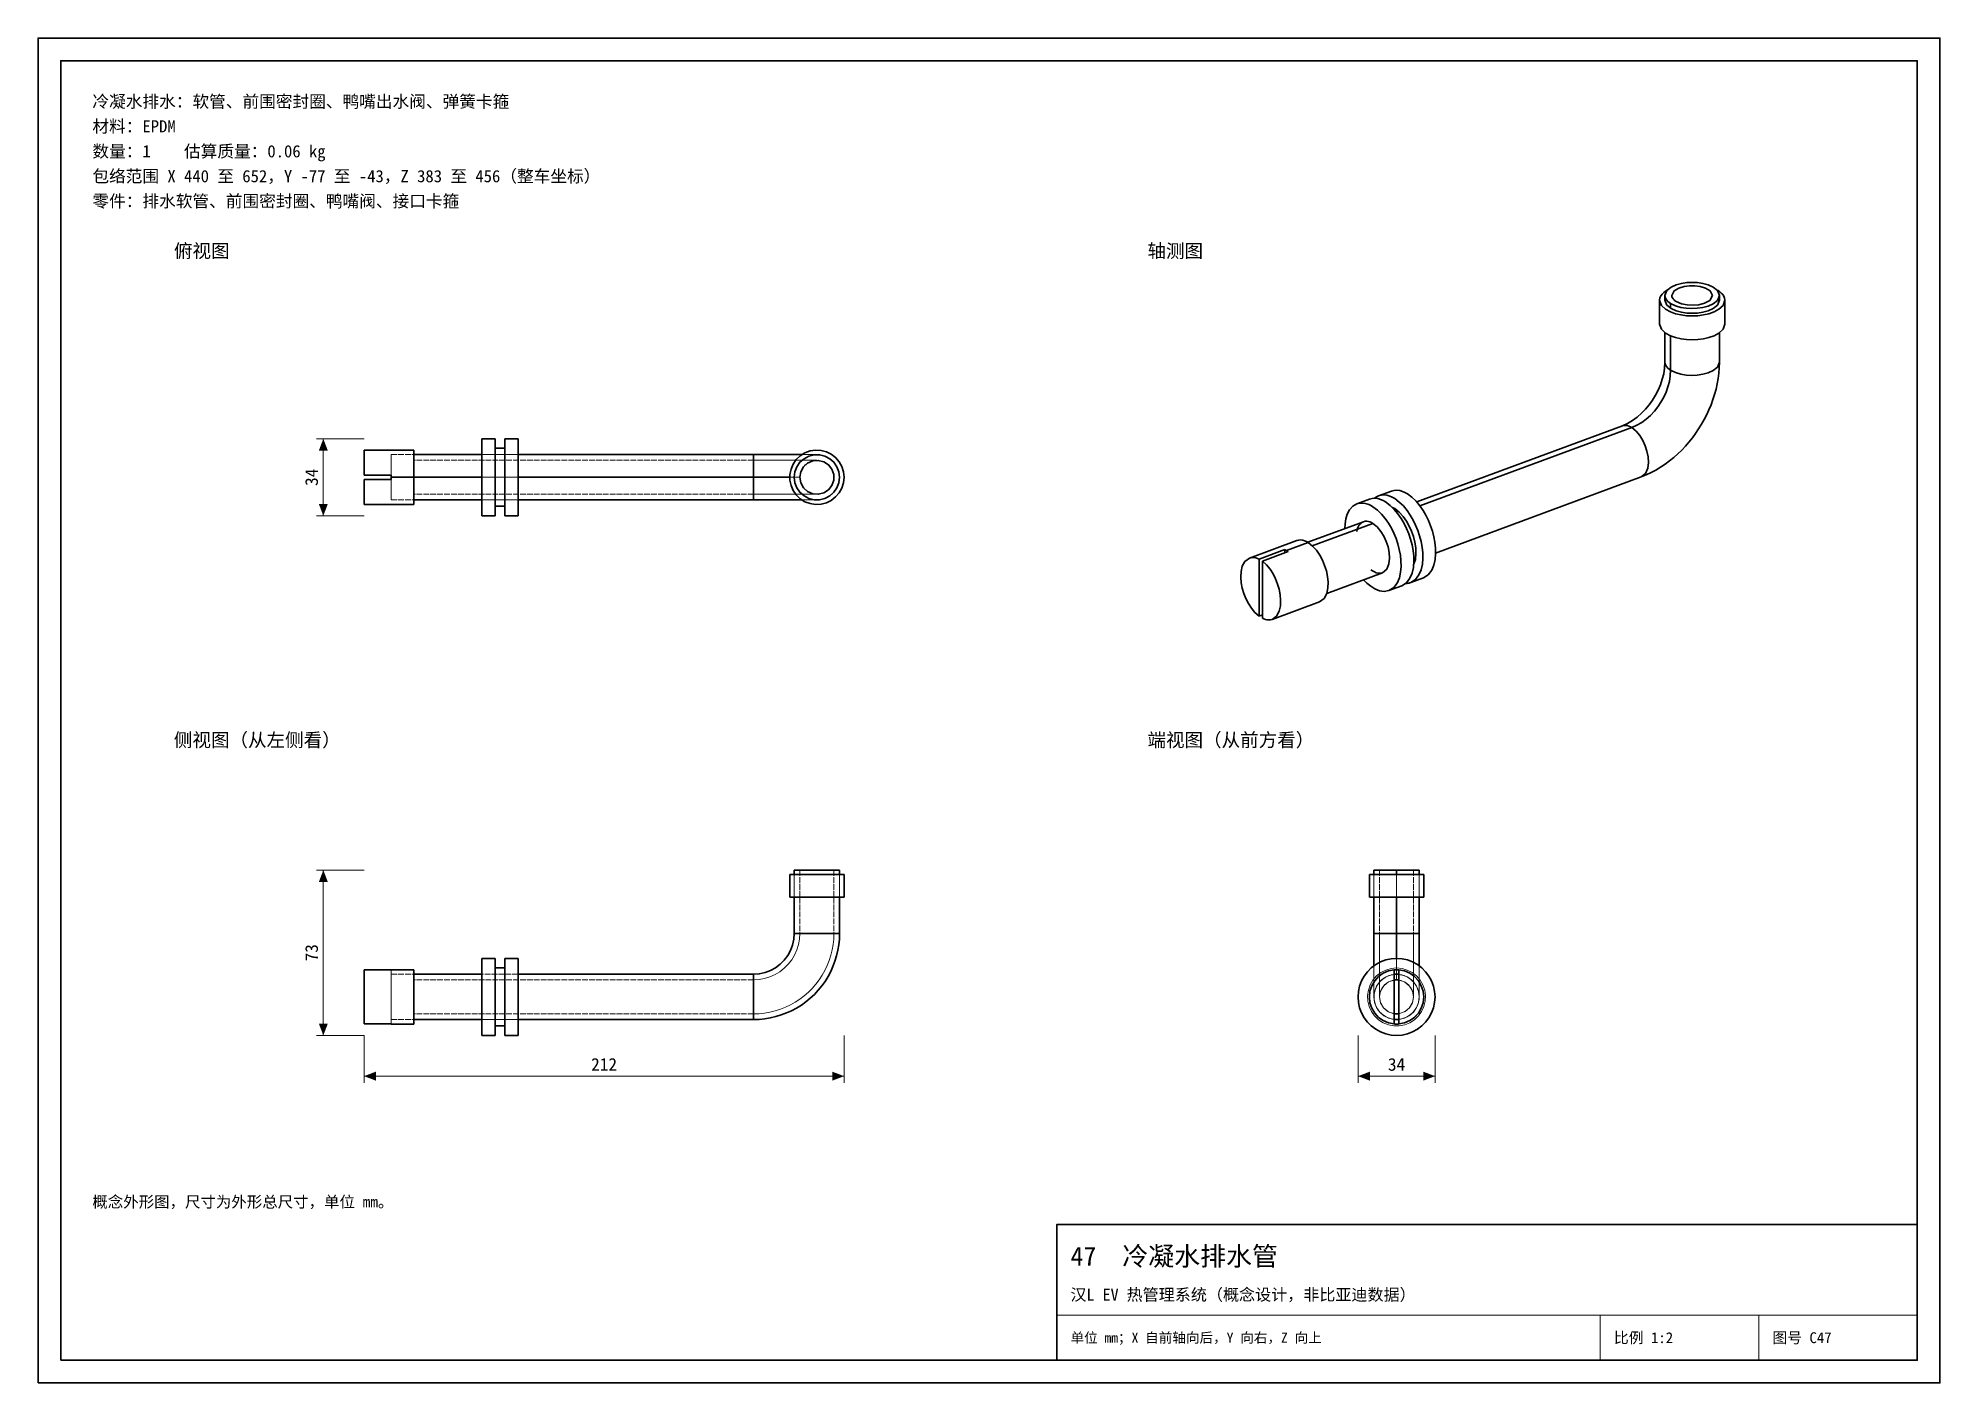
# Model space of a CAD drawing. Header units: millimetres. Extents: x 0 to 420, y 0 to 297.
import ezdxf
from ezdxf.enums import TextEntityAlignment as Align

# ---------------------------------------------------------------- set-up
doc = ezdxf.new("R2010")
doc.units = ezdxf.units.MM
doc.linetypes.add('DASHED', pattern=[1.524, 1.27, -0.254])
for name, color, linetype, lineweight, true_color in [('DIM', 7, 'Continuous', 18, 0x1e5aa0), ('FRAME', 7, 'Continuous', 35, 0x3c3c3c), ('HIDDEN', 7, 'DASHED', 13, 0x969696), ('OUTLINE', 7, 'Continuous', 35, 0x141414), ('TEXT', 7, 'Continuous', 18, 0x141414), ('THIN', 7, 'Continuous', 13, 0x6e6e6e)]:
    doc.layers.add(name, color=color, linetype=linetype, lineweight=lineweight, true_color=true_color)
doc.styles.add('ZH', font='simsun.ttc')

msp = doc.modelspace()

# ---------------------------------------------------------------- texts
at = {"layer": 'DIM', "style": 'ZH'}
for s, p in [('34', (60.4, 200)), ('73', (60.4, 95))]:
    msp.add_text(s, height=2.8, rotation=90, dxfattribs=at).set_placement(p, align=Align.MIDDLE_CENTER)
for s, p in [('212', (125, 70.35)), ('34', (300, 70.35))]:
    msp.add_text(s, height=2.8, dxfattribs=at).set_placement(p, align=Align.MIDDLE_CENTER)
at = {"layer": 'TEXT', "style": 'ZH'}
for s, height, p in [('冷凝水排水：软管、前围密封圈、鸭嘴出水阀、弹簧卡箍', 2.7, (12, 283)), ('材料：EPDM', 2.7, (12, 277.5)), ('数量：1    估算质量：0.06 kg', 2.7, (12, 272)), ('包络范围 X 440 至 652，Y -77 至 -43，Z 383 至 456（整车坐标）', 2.7, (12, 266.5)), ('零件：排水软管、前围密封圈、鸭嘴阀、接口卡箍', 2.7, (12, 261)), ('俯视图', 3, (30, 250)), ('轴测图', 3, (245, 250)), ('侧视图（从左侧看）', 3, (30, 142)), ('端视图（从前方看）', 3, (245, 142)), ('概念外形图，尺寸为外形总尺寸，单位 mm。', 2.5, (12, 40)), ('47  冷凝水排水管', 4.2, (228, 28)), ('汉L EV 热管理系统（概念设计，非比亚迪数据）', 2.6, (228, 19.5)), ('单位 mm；X 自前轴向后，Y 向右，Z 向上', 2.2, (228, 10)), ('比例 1:2', 2.4, (348, 10)), ('图号 C47', 2.4, (383, 10))]:
    msp.add_text(s, height=height, dxfattribs=at).set_placement(p, align=Align.MIDDLE_LEFT)

# ---------------------------------------------------------------- hatches: boundary and pattern name
at = {"layer": 'DIM'}
for points in [[(63, 208.5), (62.01, 205.9), (63.99, 205.9)], [(63, 191.5), (63.99, 194.1), (62.01, 194.1)], [(63, 113.25), (62.01, 110.65), (63.99, 110.65)], [(63, 76.75), (63.99, 79.35), (62.01, 79.35)], [(72, 67.75), (74.6, 66.76), (74.6, 68.74)], [(178, 67.75), (175.4, 68.74), (175.4, 66.76)], [(291.5, 67.75), (294.1, 66.76), (294.1, 68.74)], [(308.5, 67.75), (305.9, 68.74), (305.9, 66.76)]]:
    msp.add_hatch(color=7, dxfattribs=at).paths.add_polyline_path(points)

# ---------------------------------------------------------------- linework, layer by layer
for points in [[(72, 208.5), (61.5, 208.5)], [(63, 191.5), (63, 208.5)], [(72, 191.5), (61.5, 191.5)], [(72, 113.25), (61.5, 113.25)], [(63, 76.75), (63, 113.25)], [(72, 76.75), (61.5, 76.75)], [(72, 76.75), (72, 66.25)], [(178, 76.75), (178, 66.25)], [(291.5, 76.75), (291.5, 66.25)], [(308.5, 76.75), (308.5, 66.25)], [(72, 67.75), (178, 67.75)], [(291.5, 67.75), (308.5, 67.75)]]:
    msp.add_lwpolyline(points, dxfattribs=at)
at = {"layer": 'FRAME'}
for points in [[(0, 0), (420, 0), (420, 297), (0, 297)], [(5, 5), (415, 5), (415, 292), (5, 292)], [(225, 5), (415, 5), (415, 35), (225, 35)]]:
    msp.add_lwpolyline(points, close=True, dxfattribs=at)
at = {"layer": 'HIDDEN'}
for points in [[(72, 200.5), (72, 201.42), (72, 202.33), (72, 203.25), (72, 204.17), (72, 205.08), (72, 206)], [(83, 194), (83, 195.2), (83, 196.4), (83, 197.6), (83, 198.8), (83, 200), (83, 201.2), (83, 202.4), (83, 203.6), (83, 204.8), (83, 206)], [(98, 191.5), (98, 192.71), (98, 193.93), (98, 195.14), (98, 196.36), (98, 197.57), (98, 198.79), (98, 200), (98, 201.21), (98, 202.43), (98, 203.64), (98, 204.86), (98, 206.07), (98, 207.29), (98, 208.5)], [(100.95, 191.5), (100.95, 192.71), (100.95, 193.93), (100.95, 195.14), (100.95, 196.36), (100.95, 197.57), (100.95, 198.79), (100.95, 200), (100.95, 201.21), (100.95, 202.43), (100.95, 203.64), (100.95, 204.86), (100.95, 206.07), (100.95, 207.29), (100.95, 208.5)], [(100.95, 193.6), (100.95, 194.88), (100.95, 196.16), (100.95, 197.44), (100.95, 198.72), (100.95, 200), (100.95, 201.28), (100.95, 202.56), (100.95, 203.84), (100.95, 205.12), (100.95, 206.4)], [(100.95, 206.4), (100.95, 205.33), (100.95, 204.27), (100.95, 203.2), (100.95, 202.13), (100.95, 201.07), (100.95, 200)], [(103.05, 191.5), (103.05, 192.71), (103.05, 193.93), (103.05, 195.14), (103.05, 196.36), (103.05, 197.57), (103.05, 198.79), (103.05, 200), (103.05, 201.21), (103.05, 202.43), (103.05, 203.64), (103.05, 204.86), (103.05, 206.07), (103.05, 207.29), (103.05, 208.5)], [(103.05, 193.6), (103.05, 194.88), (103.05, 196.16), (103.05, 197.44), (103.05, 198.72), (103.05, 200), (103.05, 201.28), (103.05, 202.56), (103.05, 203.84), (103.05, 205.12), (103.05, 206.4)], [(103.05, 206.4), (103.05, 205.33), (103.05, 204.27), (103.05, 203.2), (103.05, 202.13), (103.05, 201.07), (103.05, 200)], [(106, 191.5), (106, 192.71), (106, 193.93), (106, 195.14), (106, 196.36), (106, 197.57), (106, 198.79), (106, 200), (106, 201.21), (106, 202.43), (106, 203.64), (106, 204.86), (106, 206.07), (106, 207.29), (106, 208.5)], [(178, 200), (177.88, 201.21), (177.51, 202.37), (176.92, 203.43), (176.13, 204.35), (175.17, 205.09), (174.08, 205.63), (172.91, 205.93), (171.7, 205.99), (170.5, 205.81), (169.36, 205.39), (168.33, 204.74), (167.45, 203.91), (166.75, 202.91), (166.28, 201.8), (166.03, 200.61), (166.03, 199.39), (166.28, 198.2), (166.75, 197.09), (167.45, 196.09), (168.33, 195.26), (169.36, 194.61), (170.5, 194.19), (171.7, 194.01), (172.91, 194.07), (174.08, 194.37), (175.17, 194.91), (176.13, 195.65), (176.92, 196.57), (177.51, 197.63), (177.88, 198.79), (178, 200)], [(78, 200.5), (78, 201.25), (78, 202), (78, 202.75), (78, 203.5), (78, 204.25), (78, 205)], [(78, 205), (78, 204.25), (78, 203.5), (78, 202.75), (78, 202), (78, 201.25), (78, 200.5)], [(78, 205), (83, 205)], [(83, 200), (83, 200.83), (83, 201.67), (83, 202.5), (83, 203.33), (83, 204.17), (83, 205)], [(83, 205), (83, 203.75), (83, 202.5), (83, 201.25), (83, 200), (83, 198.75), (83, 197.5), (83, 196.25), (83, 195)], [(83, 195), (83, 196.25), (83, 197.5), (83, 198.75), (83, 200), (83, 201.25), (83, 202.5), (83, 203.75), (83, 205)], [(83, 205), (83, 204.17), (83, 203.33), (83, 202.5), (83, 201.67), (83, 200.83), (83, 200)], [(83, 200), (83, 200.62), (83, 201.25), (83, 201.88), (83, 202.5), (83, 203.12), (83, 203.75)], [(83, 203.75), (83, 202.5), (83, 201.25), (83, 200), (83, 198.75), (83, 197.5), (83, 196.25)], [(158, 203.75), (83, 203.75)], [(98, 195), (98, 196.25), (98, 197.5), (98, 198.75), (98, 200), (98, 201.25), (98, 202.5), (98, 203.75), (98, 205)], [(98, 205), (98, 204.17), (98, 203.33), (98, 202.5), (98, 201.67), (98, 200.83), (98, 200)], [(106, 205), (98, 205)], [(98, 205), (106, 205)], [(106, 195), (106, 196.25), (106, 197.5), (106, 198.75), (106, 200), (106, 201.25), (106, 202.5), (106, 203.75), (106, 205)], [(106, 205), (106, 204.17), (106, 203.33), (106, 202.5), (106, 201.67), (106, 200.83), (106, 200)], [(158, 195), (158, 196.25), (158, 197.5), (158, 198.75), (158, 200), (158, 201.25), (158, 202.5), (158, 203.75), (158, 205)], [(158, 203.75), (159.27, 203.75), (160.55, 203.75), (161.82, 203.75), (163.09, 203.75), (164.36, 203.75), (165.64, 203.75), (166.91, 203.75), (168.18, 203.75), (169.45, 203.75), (170.73, 203.75), (172, 203.75)], [(158, 196.25), (158, 197.5), (158, 198.75), (158, 200), (158, 201.25), (158, 202.5), (158, 203.75)], [(158, 203.75), (158, 203.12), (158, 202.5), (158, 201.88), (158, 201.25), (158, 200.62), (158, 200)], [(167, 200), (167.17, 201.29), (167.67, 202.5), (168.46, 203.54), (169.5, 204.33), (170.71, 204.83), (172, 205)], [(167, 200), (167.17, 201.29), (167.67, 202.5), (168.46, 203.54), (169.5, 204.33), (170.71, 204.83), (172, 205)], [(177, 200), (176.85, 201.2), (176.43, 202.32), (175.74, 203.32), (174.84, 204.11), (173.77, 204.68), (172.6, 204.96), (171.4, 204.96), (170.23, 204.68), (169.16, 204.11), (168.26, 203.32), (167.57, 202.32), (167.15, 201.2), (167, 200), (167.15, 198.8), (167.57, 197.68), (168.26, 196.68), (169.16, 195.89), (170.23, 195.32), (171.4, 195.04), (172.6, 195.04), (173.77, 195.32), (174.84, 195.89), (175.74, 196.68), (176.43, 197.68), (176.85, 198.8), (177, 200)], [(177, 200), (176.85, 201.2), (176.43, 202.32), (175.74, 203.32), (174.84, 204.11), (173.77, 204.68), (172.6, 204.96), (171.4, 204.96), (170.23, 204.68), (169.16, 204.11), (168.26, 203.32), (167.57, 202.32), (167.15, 201.2), (167, 200), (167.15, 198.8), (167.57, 197.68), (168.26, 196.68), (169.16, 195.89), (170.23, 195.32), (171.4, 195.04), (172.6, 195.04), (173.77, 195.32), (174.84, 195.89), (175.74, 196.68), (176.43, 197.68), (176.85, 198.8), (177, 200)], [(168.25, 200), (168.38, 200.97), (168.75, 201.88), (169.35, 202.65), (170.12, 203.25), (171.03, 203.62), (172, 203.75)], [(168.25, 200), (168.38, 200.97), (168.75, 201.88), (169.35, 202.65), (170.12, 203.25), (171.03, 203.62), (172, 203.75)], [(168.68, 205), (169.24, 205), (169.79, 205), (170.34, 205), (170.89, 205), (171.45, 205), (172, 205)], [(172, 205), (173.2, 204.85), (174.32, 204.43), (175.32, 203.74), (176.11, 202.84), (176.68, 201.77), (176.96, 200.6), (176.96, 199.4), (176.68, 198.23), (176.11, 197.16), (175.32, 196.26), (174.32, 195.57), (173.2, 195.15), (172, 195)], [(172, 205), (173.2, 204.85), (174.32, 204.43), (175.32, 203.74), (176.11, 202.84), (176.68, 201.77), (176.96, 200.6), (176.96, 199.4), (176.68, 198.23), (176.11, 197.16), (175.32, 196.26), (174.32, 195.57), (173.2, 195.15), (172, 195)], [(172, 203.75), (173.28, 203.52), (174.41, 202.87), (175.25, 201.88), (175.69, 200.65), (175.69, 199.35), (175.25, 198.12), (174.41, 197.13), (173.28, 196.48), (172, 196.25)], [(172, 203.75), (173.28, 203.52), (174.41, 202.87), (175.25, 201.88), (175.69, 200.65), (175.69, 199.35), (175.25, 198.12), (174.41, 197.13), (173.28, 196.48), (172, 196.25)], [(72, 200.5), (78, 200.5)], [(72, 194), (72, 194.92), (72, 195.83), (72, 196.75), (72, 197.67), (72, 198.58), (72, 199.5)], [(72, 199.5), (78, 199.5)], [(78, 199.5), (78, 199.67), (78, 199.83), (78, 200), (78, 200.17), (78, 200.33), (78, 200.5)], [(78, 200.5), (78, 200.42), (78, 200.33), (78, 200.25), (78, 200.17), (78, 200.08), (78, 200)], [(78, 199.5), (78, 199.67), (78, 199.83), (78, 200), (78, 200.17), (78, 200.33), (78, 200.5)], [(78, 200), (78, 199.92), (78, 199.83), (78, 199.75), (78, 199.67), (78, 199.58), (78, 199.5)], [(78, 199.5), (78, 198.75), (78, 198), (78, 197.25), (78, 196.5), (78, 195.75), (78, 195)], [(78, 195), (78, 195.75), (78, 196.5), (78, 197.25), (78, 198), (78, 198.75), (78, 199.5)], [(83, 195), (83, 195.83), (83, 196.67), (83, 197.5), (83, 198.33), (83, 199.17), (83, 200)], [(83, 196.25), (83, 196.88), (83, 197.5), (83, 198.12), (83, 198.75), (83, 199.38), (83, 200)], [(83, 200), (83, 199.17), (83, 198.33), (83, 197.5), (83, 196.67), (83, 195.83), (83, 195)], [(158, 200), (83, 200)], [(98, 200), (98, 199.17), (98, 198.33), (98, 197.5), (98, 196.67), (98, 195.83), (98, 195)], [(106, 200), (98, 200)], [(106, 200), (98, 200)], [(100.95, 200), (100.95, 198.93), (100.95, 197.87), (100.95, 196.8), (100.95, 195.73), (100.95, 194.67), (100.95, 193.6)], [(103.05, 200), (103.05, 198.93), (103.05, 197.87), (103.05, 196.8), (103.05, 195.73), (103.05, 194.67), (103.05, 193.6)], [(106, 200), (106, 199.17), (106, 198.33), (106, 197.5), (106, 196.67), (106, 195.83), (106, 195)], [(168.25, 200), (166.97, 200), (165.69, 200), (164.41, 200), (163.12, 200), (161.84, 200), (160.56, 200), (159.28, 200), (158, 200)], [(158, 200), (158, 199.38), (158, 198.75), (158, 198.12), (158, 197.5), (158, 196.88), (158, 196.25)], [(167, 200), (166.83, 200), (166.67, 200), (166.5, 200), (166.33, 200), (166.17, 200), (166, 200)], [(172, 195), (170.71, 195.17), (169.5, 195.67), (168.46, 196.46), (167.67, 197.5), (167.17, 198.71), (167, 200)], [(172, 195), (170.71, 195.17), (169.5, 195.67), (168.46, 196.46), (167.67, 197.5), (167.17, 198.71), (167, 200)], [(172, 196.25), (171.03, 196.38), (170.12, 196.75), (169.35, 197.35), (168.75, 198.12), (168.38, 199.03), (168.25, 200)], [(172, 196.25), (171.03, 196.38), (170.12, 196.75), (169.35, 197.35), (168.75, 198.12), (168.38, 199.03), (168.25, 200)], [(78, 195), (83, 195)], [(158, 196.25), (83, 196.25)], [(106, 195), (98, 195)], [(98, 195), (106, 195)], [(158, 196.25), (159.27, 196.25), (160.55, 196.25), (161.82, 196.25), (163.09, 196.25), (164.36, 196.25), (165.64, 196.25), (166.91, 196.25), (168.18, 196.25), (169.45, 196.25), (170.73, 196.25), (172, 196.25)], [(168.68, 195), (169.24, 195), (169.79, 195), (170.34, 195), (170.89, 195), (171.45, 195), (172, 195)], [(178, 112.25), (176.8, 112.25), (175.6, 112.25), (174.4, 112.25), (173.2, 112.25), (172, 112.25), (170.8, 112.25), (169.6, 112.25), (168.4, 112.25), (167.2, 112.25), (166, 112.25)], [(167, 113.25), (168.25, 113.25), (169.5, 113.25), (170.75, 113.25), (172, 113.25), (173.25, 113.25), (174.5, 113.25), (175.75, 113.25), (177, 113.25)], [(167, 112.25), (167, 107.25)], [(177, 112.25), (175.75, 112.25), (174.5, 112.25), (173.25, 112.25), (172, 112.25), (170.75, 112.25), (169.5, 112.25), (168.25, 112.25), (167, 112.25)], [(167, 112.25), (168.25, 112.25), (169.5, 112.25), (170.75, 112.25), (172, 112.25), (173.25, 112.25), (174.5, 112.25), (175.75, 112.25), (177, 112.25)], [(167, 107.25), (167, 112.25)], [(168.25, 113.25), (169.5, 113.25), (170.75, 113.25), (172, 113.25), (173.25, 113.25), (174.5, 113.25), (175.75, 113.25)], [(175.75, 113.25), (174.5, 113.25), (173.25, 113.25), (172, 113.25), (170.75, 113.25), (169.5, 113.25), (168.25, 113.25)], [(168.25, 113.25), (168.25, 99.25)], [(175.75, 113.25), (175.75, 99.25)], [(177, 107.25), (177, 112.25)], [(177, 112.25), (177, 107.25)], [(300, 112.25), (299, 112.25), (298, 112.25), (297, 112.25), (296, 112.25), (295, 112.25), (294, 112.25)], [(295, 113.25), (296.25, 113.25), (297.5, 113.25), (298.75, 113.25), (300, 113.25), (301.25, 113.25), (302.5, 113.25), (303.75, 113.25), (305, 113.25)], [(300, 112.25), (299.17, 112.25), (298.33, 112.25), (297.5, 112.25), (296.67, 112.25), (295.83, 112.25), (295, 112.25)], [(295, 112.25), (296.25, 112.25), (297.5, 112.25), (298.75, 112.25), (300, 112.25), (301.25, 112.25), (302.5, 112.25), (303.75, 112.25), (305, 112.25)], [(295, 112.25), (295, 107.25)], [(295, 107.25), (295, 112.25)], [(300, 113.25), (299.38, 113.25), (298.75, 113.25), (298.12, 113.25), (297.5, 113.25), (296.88, 113.25), (296.25, 113.25)], [(296.25, 113.25), (297.5, 113.25), (298.75, 113.25), (300, 113.25), (301.25, 113.25), (302.5, 113.25), (303.75, 113.25)], [(296.25, 113.25), (296.25, 99.25)], [(303.75, 113.25), (303.12, 113.25), (302.5, 113.25), (301.88, 113.25), (301.25, 113.25), (300.62, 113.25), (300, 113.25)], [(300, 113.25), (300, 99.25)], [(306, 112.25), (305, 112.25), (304, 112.25), (303, 112.25), (302, 112.25), (301, 112.25), (300, 112.25)], [(305, 112.25), (304.17, 112.25), (303.33, 112.25), (302.5, 112.25), (301.67, 112.25), (300.83, 112.25), (300, 112.25)], [(300, 112.25), (300, 107.25)], [(303.75, 113.25), (303.75, 99.25)], [(305, 112.25), (305, 107.25)], [(305, 107.25), (305, 112.25)], [(178, 107.25), (176.8, 107.25), (175.6, 107.25), (174.4, 107.25), (173.2, 107.25), (172, 107.25), (170.8, 107.25), (169.6, 107.25), (168.4, 107.25), (167.2, 107.25), (166, 107.25)], [(177, 107.25), (175.75, 107.25), (174.5, 107.25), (173.25, 107.25), (172, 107.25), (170.75, 107.25), (169.5, 107.25), (168.25, 107.25), (167, 107.25)], [(167, 107.25), (168.25, 107.25), (169.5, 107.25), (170.75, 107.25), (172, 107.25), (173.25, 107.25), (174.5, 107.25), (175.75, 107.25), (177, 107.25)], [(300, 107.25), (299, 107.25), (298, 107.25), (297, 107.25), (296, 107.25), (295, 107.25), (294, 107.25)], [(300, 107.25), (299.17, 107.25), (298.33, 107.25), (297.5, 107.25), (296.67, 107.25), (295.83, 107.25), (295, 107.25)], [(295, 107.25), (296.25, 107.25), (297.5, 107.25), (298.75, 107.25), (300, 107.25), (301.25, 107.25), (302.5, 107.25), (303.75, 107.25), (305, 107.25)], [(306, 107.25), (305, 107.25), (304, 107.25), (303, 107.25), (302, 107.25), (301, 107.25), (300, 107.25)], [(305, 107.25), (304.17, 107.25), (303.33, 107.25), (302.5, 107.25), (301.67, 107.25), (300.83, 107.25), (300, 107.25)], [(168.25, 99.25), (168.18, 98.01), (167.95, 96.8), (167.58, 95.62), (167.08, 94.49), (166.44, 93.43), (165.67, 92.45), (164.8, 91.58), (163.82, 90.81), (162.76, 90.17), (161.63, 89.67), (160.45, 89.3), (159.24, 89.07), (158, 89)], [(175.75, 99.25), (175.71, 98.04), (175.58, 96.83), (175.38, 95.64), (175.09, 94.46), (174.73, 93.31), (174.28, 92.18), (173.76, 91.08), (173.17, 90.03), (172.5, 89.01), (171.77, 88.05), (170.97, 87.13), (170.12, 86.28), (169.2, 85.48), (168.24, 84.75), (167.22, 84.08), (166.17, 83.49), (165.07, 82.97), (163.94, 82.52), (162.79, 82.16), (161.61, 81.87), (160.42, 81.67), (159.21, 81.54), (158, 81.5)], [(167, 99.25), (168.25, 99.25), (169.5, 99.25), (170.75, 99.25), (172, 99.25), (173.25, 99.25), (174.5, 99.25), (175.75, 99.25), (177, 99.25)], [(168.25, 99.25), (169.5, 99.25), (170.75, 99.25), (172, 99.25), (173.25, 99.25), (174.5, 99.25), (175.75, 99.25)], [(175.75, 99.25), (174.5, 99.25), (173.25, 99.25), (172, 99.25), (170.75, 99.25), (169.5, 99.25), (168.25, 99.25)], [(295, 99.25), (296.25, 99.25), (297.5, 99.25), (298.75, 99.25), (300, 99.25), (301.25, 99.25), (302.5, 99.25), (303.75, 99.25), (305, 99.25)], [(296.25, 99.25), (296.25, 97.98), (296.25, 96.7), (296.25, 95.43), (296.25, 94.16), (296.25, 92.89), (296.25, 91.61), (296.25, 90.34), (296.25, 89.07), (296.25, 87.8), (296.25, 86.52), (296.25, 85.25)], [(300, 99.25), (299.38, 99.25), (298.75, 99.25), (298.12, 99.25), (297.5, 99.25), (296.88, 99.25), (296.25, 99.25)], [(296.25, 99.25), (297.5, 99.25), (298.75, 99.25), (300, 99.25), (301.25, 99.25), (302.5, 99.25), (303.75, 99.25)], [(303.75, 99.25), (303.12, 99.25), (302.5, 99.25), (301.88, 99.25), (301.25, 99.25), (300.62, 99.25), (300, 99.25)], [(300, 99.25), (300, 97.97), (300, 96.69), (300, 95.41), (300, 94.12), (300, 92.84), (300, 91.56), (300, 90.28), (300, 89)], [(303.75, 99.25), (303.75, 97.98), (303.75, 96.7), (303.75, 95.43), (303.75, 94.16), (303.75, 92.89), (303.75, 91.61), (303.75, 90.34), (303.75, 89.07), (303.75, 87.8), (303.75, 86.52), (303.75, 85.25)], [(98, 76.75), (98, 77.96), (98, 79.18), (98, 80.39), (98, 81.61), (98, 82.82), (98, 84.04), (98, 85.25), (98, 86.46), (98, 87.68), (98, 88.89), (98, 90.11), (98, 91.32), (98, 92.54), (98, 93.75)], [(100.95, 76.75), (100.95, 77.96), (100.95, 79.18), (100.95, 80.39), (100.95, 81.61), (100.95, 82.82), (100.95, 84.04), (100.95, 85.25), (100.95, 86.46), (100.95, 87.68), (100.95, 88.89), (100.95, 90.11), (100.95, 91.32), (100.95, 92.54), (100.95, 93.75)], [(103.05, 76.75), (103.05, 77.96), (103.05, 79.18), (103.05, 80.39), (103.05, 81.61), (103.05, 82.82), (103.05, 84.04), (103.05, 85.25), (103.05, 86.46), (103.05, 87.68), (103.05, 88.89), (103.05, 90.11), (103.05, 91.32), (103.05, 92.54), (103.05, 93.75)], [(106, 76.75), (106, 77.96), (106, 79.18), (106, 80.39), (106, 81.61), (106, 82.82), (106, 84.04), (106, 85.25), (106, 86.46), (106, 87.68), (106, 88.89), (106, 90.11), (106, 91.32), (106, 92.54), (106, 93.75)], [(300, 93.75), (301.21, 93.66), (302.39, 93.41), (303.53, 92.98), (304.6, 92.4), (305.57, 91.67), (306.42, 90.82), (307.15, 89.85), (307.73, 88.78), (308.16, 87.64), (308.41, 86.46), (308.5, 85.25), (308.41, 84.04), (308.16, 82.86), (307.73, 81.72), (307.15, 80.65), (306.42, 79.68), (305.57, 78.83), (304.6, 78.1), (303.53, 77.52), (302.39, 77.09), (301.21, 76.84), (300, 76.75), (298.79, 76.84), (297.61, 77.09), (296.47, 77.52), (295.4, 78.1), (294.43, 78.83), (293.58, 79.68), (292.85, 80.65), (292.27, 81.72), (291.84, 82.86), (291.59, 84.04), (291.5, 85.25), (291.59, 86.46), (291.84, 87.64), (292.27, 88.78), (292.85, 89.85), (293.58, 90.82), (294.43, 91.67), (295.4, 92.4), (296.47, 92.98), (297.61, 93.41), (298.79, 93.66), (300, 93.75)], [(300, 93.75), (301.21, 93.66), (302.39, 93.41), (303.53, 92.98), (304.6, 92.4), (305.57, 91.67), (306.42, 90.82), (307.15, 89.85), (307.73, 88.78), (308.16, 87.64), (308.41, 86.46), (308.5, 85.25), (308.41, 84.04), (308.16, 82.86), (307.73, 81.72), (307.15, 80.65), (306.42, 79.68), (305.57, 78.83), (304.6, 78.1), (303.53, 77.52), (302.39, 77.09), (301.21, 76.84), (300, 76.75), (298.79, 76.84), (297.61, 77.09), (296.47, 77.52), (295.4, 78.1), (294.43, 78.83), (293.58, 79.68), (292.85, 80.65), (292.27, 81.72), (291.84, 82.86), (291.59, 84.04), (291.5, 85.25), (291.59, 86.46), (291.84, 87.64), (292.27, 88.78), (292.85, 89.85), (293.58, 90.82), (294.43, 91.67), (295.4, 92.4), (296.47, 92.98), (297.61, 93.41), (298.79, 93.66), (300, 93.75)], [(300, 93.75), (301.21, 93.66), (302.39, 93.41), (303.53, 92.98), (304.6, 92.4), (305.57, 91.67), (306.42, 90.82), (307.15, 89.85), (307.73, 88.78), (308.16, 87.64), (308.41, 86.46), (308.5, 85.25), (308.41, 84.04), (308.16, 82.86), (307.73, 81.72), (307.15, 80.65), (306.42, 79.68), (305.57, 78.83), (304.6, 78.1), (303.53, 77.52), (302.39, 77.09), (301.21, 76.84), (300, 76.75), (298.79, 76.84), (297.61, 77.09), (296.47, 77.52), (295.4, 78.1), (294.43, 78.83), (293.58, 79.68), (292.85, 80.65), (292.27, 81.72), (291.84, 82.86), (291.59, 84.04), (291.5, 85.25), (291.59, 86.46), (291.84, 87.64), (292.27, 88.78), (292.85, 89.85), (293.58, 90.82), (294.43, 91.67), (295.4, 92.4), (296.47, 92.98), (297.61, 93.41), (298.79, 93.66), (300, 93.75)], [(300, 93.75), (300, 93.17), (300, 92.58), (300, 92), (300, 91.42), (300, 90.83), (300, 90.25)], [(72, 79.27), (72, 80.6), (72, 81.93), (72, 83.26), (72, 84.59), (72, 85.91), (72, 87.24), (72, 88.57), (72, 89.9), (72, 91.23)], [(72, 91.23), (78, 91.23)], [(72, 79.27), (72, 91.23)], [(72, 79.27), (72, 91.23)], [(78, 91.23), (78, 91.23), (78, 91.24), (78, 91.24), (78, 91.24), (78, 91.25), (78, 91.25)], [(78, 90.22), (78, 91.23)], [(78, 90.22), (78, 91.23)], [(78, 90.22), (78, 90.23), (78, 90.23), (78, 90.24), (78, 90.24), (78, 90.25), (78, 90.25)], [(78, 90.25), (78, 90.25), (78, 90.24), (78, 90.24), (78, 90.23), (78, 90.23), (78, 90.22)], [(78, 90.25), (83, 90.25)], [(78, 80.28), (78, 90.22)], [(78, 80.28), (78, 81.52), (78, 82.76), (78, 84.01), (78, 85.25), (78, 86.49), (78, 87.74), (78, 88.98), (78, 90.22)], [(78, 90.22), (78, 88.98), (78, 87.74), (78, 86.49), (78, 85.25), (78, 84.01), (78, 82.76), (78, 81.52), (78, 80.28)], [(78, 80.28), (78, 90.22)], [(83, 79.25), (83, 80.45), (83, 81.65), (83, 82.85), (83, 84.05), (83, 85.25), (83, 86.45), (83, 87.65), (83, 88.85), (83, 90.05), (83, 91.25)], [(83, 90.25), (83, 89), (83, 87.75), (83, 86.5), (83, 85.25), (83, 84), (83, 82.75), (83, 81.5), (83, 80.25)], [(83, 80.25), (83, 81.5), (83, 82.75), (83, 84), (83, 85.25), (83, 86.5), (83, 87.75), (83, 89), (83, 90.25)], [(83, 90.25), (83, 89), (83, 87.75), (83, 86.5), (83, 85.25), (83, 84), (83, 82.75), (83, 81.5), (83, 80.25)], [(83, 80.25), (83, 81.5), (83, 82.75), (83, 84), (83, 85.25), (83, 86.5), (83, 87.75), (83, 89), (83, 90.25)], [(83, 89), (83, 87.75), (83, 86.5), (83, 85.25), (83, 84), (83, 82.75), (83, 81.5)], [(83, 81.5), (83, 82.75), (83, 84), (83, 85.25), (83, 86.5), (83, 87.75), (83, 89)], [(158, 89), (83, 89)], [(106, 90.25), (98, 90.25)], [(98, 90.25), (98, 89), (98, 87.75), (98, 86.5), (98, 85.25), (98, 84), (98, 82.75), (98, 81.5), (98, 80.25)], [(98, 80.25), (98, 81.5), (98, 82.75), (98, 84), (98, 85.25), (98, 86.5), (98, 87.75), (98, 89), (98, 90.25)], [(106, 90.25), (98, 90.25)], [(100.95, 91.65), (100.95, 90.37), (100.95, 89.09), (100.95, 87.81), (100.95, 86.53), (100.95, 85.25), (100.95, 83.97), (100.95, 82.69), (100.95, 81.41), (100.95, 80.13), (100.95, 78.85)], [(100.95, 78.85), (100.95, 80.13), (100.95, 81.41), (100.95, 82.69), (100.95, 83.97), (100.95, 85.25), (100.95, 86.53), (100.95, 87.81), (100.95, 89.09), (100.95, 90.37), (100.95, 91.65)], [(103.05, 91.65), (103.05, 90.37), (103.05, 89.09), (103.05, 87.81), (103.05, 86.53), (103.05, 85.25), (103.05, 83.97), (103.05, 82.69), (103.05, 81.41), (103.05, 80.13), (103.05, 78.85)], [(103.05, 78.85), (103.05, 80.13), (103.05, 81.41), (103.05, 82.69), (103.05, 83.97), (103.05, 85.25), (103.05, 86.53), (103.05, 87.81), (103.05, 89.09), (103.05, 90.37), (103.05, 91.65)], [(106, 90.25), (106, 89), (106, 87.75), (106, 86.5), (106, 85.25), (106, 84), (106, 82.75), (106, 81.5), (106, 80.25)], [(106, 80.25), (106, 81.5), (106, 82.75), (106, 84), (106, 85.25), (106, 86.5), (106, 87.75), (106, 89), (106, 90.25)], [(158, 80.25), (158, 81.5), (158, 82.75), (158, 84), (158, 85.25), (158, 86.5), (158, 87.75), (158, 89), (158, 90.25)], [(158, 89), (158, 87.75), (158, 86.5), (158, 85.25), (158, 84), (158, 82.75), (158, 81.5)], [(158, 81.5), (158, 82.75), (158, 84), (158, 85.25), (158, 86.5), (158, 87.75), (158, 89)], [(300, 91.65), (301.21, 91.53), (302.38, 91.19), (303.46, 90.63), (304.42, 89.88), (305.21, 88.96), (305.82, 87.91), (306.22, 86.76), (306.39, 85.55), (306.33, 84.34), (306.05, 83.16), (305.54, 82.05), (304.84, 81.06), (303.96, 80.22), (302.93, 79.56), (301.8, 79.11), (300.61, 78.88), (299.39, 78.88), (298.2, 79.11), (297.07, 79.56), (296.04, 80.22), (295.16, 81.06), (294.46, 82.05), (293.95, 83.16), (293.67, 84.34), (293.61, 85.55), (293.78, 86.76), (294.18, 87.91), (294.79, 88.96), (295.58, 89.88), (296.54, 90.63), (297.62, 91.19), (298.79, 91.53), (300, 91.65)], [(300, 91.65), (301.21, 91.53), (302.38, 91.19), (303.46, 90.63), (304.42, 89.88), (305.21, 88.96), (305.82, 87.91), (306.22, 86.76), (306.39, 85.55), (306.33, 84.34), (306.05, 83.16), (305.54, 82.05), (304.84, 81.06), (303.96, 80.22), (302.93, 79.56), (301.8, 79.11), (300.61, 78.88), (299.39, 78.88), (298.2, 79.11), (297.07, 79.56), (296.04, 80.22), (295.16, 81.06), (294.46, 82.05), (293.95, 83.16), (293.67, 84.34), (293.61, 85.55), (293.78, 86.76), (294.18, 87.91), (294.79, 88.96), (295.58, 89.88), (296.54, 90.63), (297.62, 91.19), (298.79, 91.53), (300, 91.65)], [(300, 91.25), (301.21, 91.13), (302.37, 90.76), (303.43, 90.17), (304.35, 89.38), (305.09, 88.42), (305.63, 87.33), (305.93, 86.16), (305.99, 84.95), (305.81, 83.75), (305.39, 82.61), (304.74, 81.58), (303.91, 80.7), (302.91, 80), (301.8, 79.53), (300.61, 79.28), (299.39, 79.28), (298.2, 79.53), (297.09, 80), (296.09, 80.7), (295.26, 81.58), (294.61, 82.61), (294.19, 83.75), (294.01, 84.95), (294.07, 86.16), (294.37, 87.33), (294.91, 88.42), (295.65, 89.38), (296.57, 90.17), (297.63, 90.76), (298.79, 91.13), (300, 91.25)], [(295, 92.12), (295, 90.98), (295, 89.83), (295, 88.69), (295, 87.54), (295, 86.4), (295, 85.25)], [(295, 85.25), (295.17, 86.54), (295.67, 87.75), (296.46, 88.79), (297.5, 89.58), (298.71, 90.08), (300, 90.25)], [(299.5, 80.28), (298.31, 80.55), (297.22, 81.1), (296.29, 81.9), (295.59, 82.9), (295.15, 84.04), (295, 85.25), (295.15, 86.46), (295.59, 87.6), (296.29, 88.6), (297.22, 89.4), (298.31, 89.95), (299.5, 90.22)], [(300, 90.25), (298.8, 90.1), (297.68, 89.68), (296.68, 88.99), (295.89, 88.09), (295.32, 87.02), (295.04, 85.85), (295.04, 84.65), (295.32, 83.48), (295.89, 82.41), (296.68, 81.51), (297.68, 80.82), (298.8, 80.4), (300, 80.25), (301.2, 80.4), (302.32, 80.82), (303.32, 81.51), (304.11, 82.41), (304.68, 83.48), (304.96, 84.65), (304.96, 85.85), (304.68, 87.02), (304.11, 88.09), (303.32, 88.99), (302.32, 89.68), (301.2, 90.1), (300, 90.25)], [(300, 90.25), (301.2, 90.1), (302.32, 89.68), (303.32, 88.99), (304.11, 88.09), (304.68, 87.02), (304.96, 85.85), (304.96, 84.65), (304.68, 83.48), (304.11, 82.41), (303.32, 81.51), (302.32, 80.82), (301.2, 80.4), (300, 80.25), (298.8, 80.4), (297.68, 80.82), (296.68, 81.51), (295.89, 82.41), (295.32, 83.48), (295.04, 84.65), (295.04, 85.85), (295.32, 87.02), (295.89, 88.09), (296.68, 88.99), (297.68, 89.68), (298.8, 90.1), (300, 90.25)], [(300, 90.25), (301.2, 90.1), (302.32, 89.68), (303.32, 88.99), (304.11, 88.09), (304.68, 87.02), (304.96, 85.85), (304.96, 84.65), (304.68, 83.48), (304.11, 82.41), (303.32, 81.51), (302.32, 80.82), (301.2, 80.4), (300, 80.25), (298.8, 80.4), (297.68, 80.82), (296.68, 81.51), (295.89, 82.41), (295.32, 83.48), (295.04, 84.65), (295.04, 85.85), (295.32, 87.02), (295.89, 88.09), (296.68, 88.99), (297.68, 89.68), (298.8, 90.1), (300, 90.25)], [(300, 90.25), (301.2, 90.1), (302.32, 89.68), (303.32, 88.99), (304.11, 88.09), (304.68, 87.02), (304.96, 85.85), (304.96, 84.65), (304.68, 83.48), (304.11, 82.41), (303.32, 81.51), (302.32, 80.82), (301.2, 80.4), (300, 80.25), (298.8, 80.4), (297.68, 80.82), (296.68, 81.51), (295.89, 82.41), (295.32, 83.48), (295.04, 84.65), (295.04, 85.85), (295.32, 87.02), (295.89, 88.09), (296.68, 88.99), (297.68, 89.68), (298.8, 90.1), (300, 90.25)], [(296.25, 85.25), (296.38, 86.22), (296.75, 87.12), (297.35, 87.9), (298.12, 88.5), (299.03, 88.87), (300, 89)], [(299.5, 88.97), (298.23, 88.55), (297.18, 87.72), (296.49, 86.57), (296.25, 85.25), (296.49, 83.93), (297.18, 82.78), (298.23, 81.95), (299.5, 81.53)], [(299.5, 90.22), (299.5, 91.23)], [(299.5, 80.28), (299.5, 90.22)], [(300, 90.25), (301.29, 90.08), (302.5, 89.58), (303.54, 88.79), (304.33, 87.75), (304.83, 86.54), (305, 85.25)], [(300, 89), (300.97, 88.87), (301.88, 88.5), (302.65, 87.9), (303.25, 87.12), (303.62, 86.22), (303.75, 85.25)], [(300.5, 90.22), (300.5, 91.23)], [(300.5, 90.22), (301.69, 89.95), (302.78, 89.4), (303.71, 88.6), (304.41, 87.6), (304.85, 86.46), (305, 85.25), (304.85, 84.04), (304.41, 82.9), (303.71, 81.9), (302.78, 81.1), (301.69, 80.55), (300.5, 80.28)], [(300.5, 80.28), (300.5, 90.22)], [(300.5, 81.53), (301.77, 81.95), (302.82, 82.78), (303.51, 83.93), (303.75, 85.25), (303.51, 86.57), (302.82, 87.72), (301.77, 88.55), (300.5, 88.97)], [(305, 92.12), (305, 90.98), (305, 89.83), (305, 88.69), (305, 87.54), (305, 86.4), (305, 85.25)], [(305, 85.25), (304.85, 84.05), (304.43, 82.93), (303.74, 81.93), (302.84, 81.14), (301.77, 80.57), (300.6, 80.29), (299.4, 80.29), (298.23, 80.57), (297.16, 81.14), (296.26, 81.93), (295.57, 82.93), (295.15, 84.05), (295, 85.25)], [(303.75, 85.25), (303.52, 83.97), (302.87, 82.84), (301.88, 82), (300.65, 81.56), (299.35, 81.56), (298.12, 82), (297.13, 82.84), (296.48, 83.97), (296.25, 85.25)], [(78, 79.27), (78, 80.28)], [(78, 80.28), (78, 80.27), (78, 80.27), (78, 80.26), (78, 80.26), (78, 80.25), (78, 80.25)], [(78, 80.25), (78, 80.25), (78, 80.26), (78, 80.26), (78, 80.27), (78, 80.27), (78, 80.28)], [(78, 79.27), (78, 80.28)], [(78, 80.25), (83, 80.25)], [(158, 81.5), (83, 81.5)], [(106, 80.25), (98, 80.25)], [(98, 80.25), (106, 80.25)], [(299.5, 79.27), (299.5, 80.28)], [(300.5, 79.27), (300.5, 80.28)], [(72, 79.27), (78, 79.27)], [(78, 79.25), (78, 79.25), (78, 79.26), (78, 79.26), (78, 79.26), (78, 79.27), (78, 79.27)]]:
    msp.add_lwpolyline(points, dxfattribs=at)
at = {"layer": 'OUTLINE'}
for points in [[(359.84, 241.38), (359.41, 241.11), (359.01, 240.81), (358.65, 240.46), (358.35, 240.06), (358.15, 239.6), (358.07, 239.1)], [(359.28, 240.16), (359.72, 241.25), (360.65, 242), (361.74, 242.49), (362.9, 242.81), (364.09, 242.99), (365.29, 243.05), (366.49, 242.99), (367.67, 242.81), (368.83, 242.49), (369.92, 242), (370.85, 241.25), (371.3, 240.16)], [(360.52, 238.39), (360.21, 238.61), (359.93, 238.85), (359.67, 239.13), (359.47, 239.44), (359.33, 239.79), (359.28, 240.16)], [(359.28, 240.16), (359.28, 239.1)], [(371.3, 240.16), (370.85, 239.06), (369.9, 238.3), (368.79, 237.81), (367.62, 237.49), (366.41, 237.32), (365.2, 237.27), (363.98, 237.33), (362.78, 237.53), (361.62, 237.87), (360.52, 238.39)], [(360.78, 240.16), (361.32, 241.19), (362.35, 241.8), (363.5, 242.15), (364.69, 242.31), (365.89, 242.31), (367.08, 242.15), (368.23, 241.8), (369.25, 241.19), (369.8, 240.16)], [(361.71, 238.84), (361.48, 238.99), (361.27, 239.18), (361.08, 239.38), (360.92, 239.62), (360.82, 239.88), (360.78, 240.16)], [(369.8, 240.16), (369.18, 239.06), (368.04, 238.44), (366.78, 238.11), (365.48, 237.99), (364.18, 238.06), (362.91, 238.32), (361.71, 238.84)], [(371, 241.22), (370.96, 241.25), (370.92, 241.27), (370.87, 241.3), (370.83, 241.33), (370.78, 241.35), (370.74, 241.38)], [(372.5, 239.1), (372.44, 239.55), (372.27, 239.97), (372.02, 240.34), (371.72, 240.67), (371.38, 240.96), (371, 241.22)], [(371.3, 240.16), (371.3, 239.1)], [(358.07, 239.1), (358.48, 237.96), (359.38, 237.12), (360.46, 236.53), (361.62, 236.11), (362.83, 235.84), (364.05, 235.69), (365.29, 235.63), (366.52, 235.69), (367.75, 235.84), (368.95, 236.11), (370.12, 236.53), (371.2, 237.12), (372.1, 237.96), (372.5, 239.1)], [(358.07, 233.83), (358.07, 239.1)], [(359.28, 239.1), (359.72, 238.01), (360.65, 237.26), (361.74, 236.77), (362.9, 236.45), (364.09, 236.27), (365.29, 236.21), (366.49, 236.27), (367.67, 236.45), (368.83, 236.77), (369.92, 237.26), (370.85, 238.01), (371.3, 239.1)], [(360.52, 238.39), (360.52, 237.34)], [(372.5, 233.83), (372.5, 239.1)], [(358.07, 233.83), (358.48, 232.69), (359.38, 231.85), (360.46, 231.26), (361.62, 230.85), (362.83, 230.57), (364.05, 230.42), (365.29, 230.36), (366.52, 230.42), (367.75, 230.57), (368.95, 230.85), (370.12, 231.26), (371.2, 231.85), (372.1, 232.69), (372.5, 233.83)], [(359.28, 231.92), (359.28, 225.4)], [(360.52, 231.23), (360.52, 223.64)], [(371.3, 231.92), (371.3, 225.4)], [(359.28, 225.4), (359.2, 224.13), (359, 222.88), (358.68, 221.65), (358.27, 220.44), (357.77, 219.27), (357.18, 218.15), (356.51, 217.06), (355.78, 216.03), (354.97, 215.05), (354.08, 214.13), (353.13, 213.28), (352.11, 212.52), (351.02, 211.87), (349.86, 211.35)], [(360.52, 223.64), (360.45, 222.4), (360.25, 221.17), (359.94, 219.97), (359.51, 218.81), (359, 217.68), (358.39, 216.59), (357.7, 215.56), (356.93, 214.59), (356.08, 213.68), (355.15, 212.85), (354.15, 212.12), (353.08, 211.49), (351.95, 210.98)], [(371.3, 225.4), (371.27, 224.2), (371.17, 223), (371.02, 221.81), (370.81, 220.63), (370.55, 219.46), (370.23, 218.3), (369.86, 217.16), (369.45, 216.03), (368.99, 214.92), (368.49, 213.83), (367.94, 212.76), (367.35, 211.71), (366.71, 210.69), (366.04, 209.7), (365.33, 208.73), (364.58, 207.79), (363.79, 206.88), (362.97, 206.01), (362.11, 205.17), (361.21, 204.37), (360.28, 203.61), (359.32, 202.89), (358.32, 202.22), (357.29, 201.6), (356.23, 201.03), (355.15, 200.52), (354.03, 200.08)], [(360.52, 223.64), (360.21, 223.85), (359.93, 224.1), (359.67, 224.37), (359.47, 224.68), (359.33, 225.03), (359.28, 225.4)], [(371.3, 225.4), (370.85, 224.3), (369.9, 223.55), (368.79, 223.05), (367.62, 222.74), (366.41, 222.56), (365.2, 222.51), (363.98, 222.58), (362.78, 222.77), (361.62, 223.11), (360.52, 223.64)], [(349.86, 211.35), (304.46, 194.55)], [(351.95, 210.98), (305.17, 193.67)], [(349.86, 211.35), (350.22, 211.44), (350.58, 211.46), (350.94, 211.41), (351.29, 211.31), (351.63, 211.16), (351.95, 210.98)], [(351.95, 210.98), (352.92, 210.18), (353.72, 209.21), (354.38, 208.13), (354.9, 206.98), (355.29, 205.78), (355.54, 204.54), (355.61, 203.28), (355.46, 202.03), (354.99, 200.87), (354.03, 200.08)], [(72, 206), (72, 205.08), (72, 204.17), (72, 203.25), (72, 202.33), (72, 201.42), (72, 200.5)], [(72, 206), (83, 206)], [(83, 206), (83, 205), (83, 204), (83, 203), (83, 202), (83, 201), (83, 200)], [(98, 208.5), (98, 207.29), (98, 206.07), (98, 204.86), (98, 203.64), (98, 202.43), (98, 201.21), (98, 200)], [(98, 208.5), (100.95, 208.5)], [(100.95, 208.5), (100.95, 207.29), (100.95, 206.07), (100.95, 204.86), (100.95, 203.64), (100.95, 202.43), (100.95, 201.21), (100.95, 200)], [(100.95, 206.4), (103.05, 206.4)], [(103.05, 208.5), (103.05, 207.29), (103.05, 206.07), (103.05, 204.86), (103.05, 203.64), (103.05, 202.43), (103.05, 201.21), (103.05, 200)], [(103.05, 208.5), (106, 208.5)], [(106, 208.5), (106, 207.29), (106, 206.07), (106, 204.86), (106, 203.64), (106, 202.43), (106, 201.21), (106, 200)], [(178, 200), (177.88, 201.21), (177.51, 202.37), (176.92, 203.43), (176.13, 204.35), (175.17, 205.09), (174.08, 205.63), (172.91, 205.93), (171.7, 205.99), (170.5, 205.81), (169.36, 205.39), (168.33, 204.74), (167.45, 203.91), (166.75, 202.91), (166.28, 201.8), (166.03, 200.61), (166.03, 199.39), (166.28, 198.2), (166.75, 197.09), (167.45, 196.09), (168.33, 195.26), (169.36, 194.61), (170.5, 194.19), (171.7, 194.01), (172.91, 194.07), (174.08, 194.37), (175.17, 194.91), (176.13, 195.65), (176.92, 196.57), (177.51, 197.63), (177.88, 198.79), (178, 200)], [(98, 205), (83, 205)], [(158, 205), (106, 205)], [(158, 205), (158, 204.17), (158, 203.33), (158, 202.5), (158, 201.67), (158, 200.83), (158, 200)], [(158, 205), (159.34, 205), (160.67, 205), (162.01, 205), (163.34, 205), (164.68, 205), (166.01, 205), (167.35, 205), (168.68, 205)], [(167, 200), (167.15, 201.2), (167.57, 202.32), (168.26, 203.32), (169.16, 204.11), (170.23, 204.68), (171.4, 204.96), (172.6, 204.96), (173.77, 204.68), (174.84, 204.11), (175.74, 203.32), (176.43, 202.32), (176.85, 201.2), (177, 200), (176.85, 198.8), (176.43, 197.68), (175.74, 196.68), (174.84, 195.89), (173.77, 195.32), (172.6, 195.04), (171.4, 195.04), (170.23, 195.32), (169.16, 195.89), (168.26, 196.68), (167.57, 197.68), (167.15, 198.8), (167, 200)], [(168.25, 200), (168.45, 201.22), (169.04, 202.3), (169.95, 203.14), (171.08, 203.64), (172.31, 203.74), (173.51, 203.43), (174.54, 202.76), (175.3, 201.78), (175.7, 200.62), (175.7, 199.38), (175.3, 198.22), (174.54, 197.24), (173.51, 196.57), (172.31, 196.26), (171.08, 196.36), (169.95, 196.86), (169.04, 197.7), (168.45, 198.78), (168.25, 200)], [(72, 200.5), (78, 200.5)], [(72, 199.5), (78, 199.5)], [(72, 199.5), (72, 198.58), (72, 197.67), (72, 196.75), (72, 195.83), (72, 194.92), (72, 194)], [(78, 200.5), (78, 200.42), (78, 200.33), (78, 200.25), (78, 200.17), (78, 200.08), (78, 200)], [(78, 200), (78, 199.92), (78, 199.83), (78, 199.75), (78, 199.67), (78, 199.58), (78, 199.5)], [(78, 200), (83, 200)], [(83, 200), (83, 199), (83, 198), (83, 197), (83, 196), (83, 195), (83, 194)], [(98, 200), (83, 200)], [(98, 200), (98, 198.79), (98, 197.57), (98, 196.36), (98, 195.14), (98, 193.93), (98, 192.71), (98, 191.5)], [(100.95, 200), (100.95, 198.79), (100.95, 197.57), (100.95, 196.36), (100.95, 195.14), (100.95, 193.93), (100.95, 192.71), (100.95, 191.5)], [(103.05, 200), (103.05, 198.79), (103.05, 197.57), (103.05, 196.36), (103.05, 195.14), (103.05, 193.93), (103.05, 192.71), (103.05, 191.5)], [(106, 200), (106, 198.79), (106, 197.57), (106, 196.36), (106, 195.14), (106, 193.93), (106, 192.71), (106, 191.5)], [(158, 200), (106, 200)], [(166, 200), (164.67, 200), (163.33, 200), (162, 200), (160.67, 200), (159.33, 200), (158, 200)], [(158, 200), (158, 199.17), (158, 198.33), (158, 197.5), (158, 196.67), (158, 195.83), (158, 195)], [(354.03, 200.08), (308.63, 183.27)], [(72, 194), (83, 194)], [(98, 195), (83, 195)], [(100.95, 193.6), (103.05, 193.6)], [(158, 195), (106, 195)], [(158, 195), (159.34, 195), (160.67, 195), (162.01, 195), (163.34, 195), (164.68, 195), (166.01, 195), (167.35, 195), (168.68, 195)], [(288.55, 188.66), (288.62, 189.74), (288.79, 190.8), (289.11, 191.83), (289.6, 192.78), (290.31, 193.59), (291.23, 194.14)], [(291.23, 194.14), (294.04, 195.18)], [(291.23, 194.14), (291.83, 194.29), (292.45, 194.32), (293.07, 194.24), (293.66, 194.07), (294.24, 193.82), (294.78, 193.51)], [(294.04, 195.18), (294.64, 195.33), (295.26, 195.36), (295.88, 195.28), (296.48, 195.11), (297.05, 194.86), (297.59, 194.55)], [(294.78, 193.51), (295.79, 192.76), (296.69, 191.88), (297.5, 190.91), (298.22, 189.87), (298.85, 188.78), (299.41, 187.65), (299.89, 186.48), (300.29, 185.28), (300.61, 184.06), (300.84, 182.82), (300.98, 181.56), (301, 180.3), (300.9, 179.04), (300.63, 177.81), (300.14, 176.65), (299.38, 175.64), (298.32, 174.97)], [(295.11, 195.37), (295.25, 195.48), (295.4, 195.59), (295.55, 195.68), (295.71, 195.77), (295.87, 195.85), (296.04, 195.92)], [(296.04, 195.92), (298.85, 196.96)], [(296.04, 195.92), (296.64, 196.07), (297.26, 196.1), (297.88, 196.02), (298.48, 195.85), (299.05, 195.6), (299.59, 195.29)], [(297.59, 194.55), (298.6, 193.8), (299.5, 192.92), (300.31, 191.95), (301.03, 190.91), (301.66, 189.82), (302.22, 188.69), (302.7, 187.52), (303.1, 186.32), (303.42, 185.1), (303.65, 183.86), (303.79, 182.6), (303.81, 181.34), (303.71, 180.08), (303.44, 178.85), (302.95, 177.69), (302.19, 176.68), (301.13, 176.01)], [(298.85, 196.96), (299.46, 197.11), (300.08, 197.14), (300.69, 197.06), (301.29, 196.89), (301.86, 196.64), (302.4, 196.34)], [(299.08, 193.36), (299.17, 193.32), (299.25, 193.27), (299.34, 193.23), (299.42, 193.18), (299.51, 193.13), (299.59, 193.08)], [(299.59, 195.29), (300.6, 194.54), (301.51, 193.66), (302.31, 192.69), (303.03, 191.65), (303.67, 190.56), (304.22, 189.43), (304.7, 188.26), (305.1, 187.06), (305.42, 185.84), (305.65, 184.6), (305.79, 183.34), (305.81, 182.08), (305.71, 180.82), (305.44, 179.59), (304.95, 178.43), (304.19, 177.42), (303.14, 176.75)], [(302.4, 196.34), (303.41, 195.58), (304.32, 194.7), (305.12, 193.73), (305.84, 192.69), (306.48, 191.6), (307.03, 190.47), (307.51, 189.3), (307.91, 188.1), (308.23, 186.88), (308.46, 185.64), (308.6, 184.38), (308.62, 183.12), (308.52, 181.86), (308.25, 180.63), (307.76, 179.47), (307.01, 178.46), (305.95, 177.79)], [(98, 191.5), (100.95, 191.5)], [(103.05, 191.5), (106, 191.5)], [(292.69, 190.19), (280.4, 185.64)], [(294.78, 189.83), (281.4, 184.88)], [(291.22, 188.05), (291.33, 188.49), (291.48, 188.91), (291.68, 189.32), (291.95, 189.68), (292.29, 189.98), (292.69, 190.19)], [(292.69, 190.19), (293.04, 190.28), (293.41, 190.3), (293.77, 190.25), (294.12, 190.15), (294.46, 190), (294.78, 189.83)], [(294.78, 189.83), (295.75, 189.03), (296.55, 188.05), (297.21, 186.98), (297.73, 185.83), (298.12, 184.62), (298.36, 183.39), (298.44, 182.13), (298.29, 180.88), (297.82, 179.71), (296.86, 178.92)], [(299.59, 193.08), (300.59, 192.3), (301.44, 191.37), (302.18, 190.34), (302.8, 189.24), (303.32, 188.08), (303.74, 186.89), (304.04, 185.66), (304.23, 184.41), (304.28, 183.14), (304.15, 181.88), (303.77, 180.67)], [(267.5, 182.15), (277.98, 186.03)], [(275.72, 183.83), (280.48, 185.59)], [(277.98, 186.03), (278.41, 186.14), (278.84, 186.16), (279.28, 186.1), (279.7, 185.98), (280.1, 185.81), (280.48, 185.59)], [(280.48, 185.59), (281.47, 184.81), (282.32, 183.87), (283.03, 182.83), (283.63, 181.72), (284.12, 180.55), (284.5, 179.35), (284.75, 178.11), (284.88, 176.86), (284.83, 175.6), (284.57, 174.36), (283.99, 173.25), (282.99, 172.5)], [(269.64, 169.32), (268.73, 170.14), (267.95, 171.08), (267.29, 172.11), (266.73, 173.21), (266.28, 174.35), (265.94, 175.52), (265.71, 176.72), (265.61, 177.95), (265.67, 179.17), (265.94, 180.36), (266.53, 181.43), (267.5, 182.15)], [(267.5, 182.15), (267.86, 182.25), (268.22, 182.28), (268.59, 182.26), (268.95, 182.19), (269.3, 182.07), (269.64, 181.92)], [(269.64, 181.92), (275.35, 184.03)], [(269.64, 169.32), (269.64, 181.92)], [(270.37, 181.46), (276.09, 183.58)], [(270.37, 181.46), (271.28, 180.64), (272.06, 179.7), (272.72, 178.66), (273.27, 177.57), (273.72, 176.43), (274.07, 175.26), (274.3, 174.05), (274.4, 172.83), (274.34, 171.61), (274.06, 170.42), (273.48, 169.34), (272.51, 168.62)], [(270.37, 168.86), (270.37, 181.46)], [(275.35, 184.03), (275.42, 184), (275.48, 183.97), (275.54, 183.94), (275.6, 183.9), (275.66, 183.86), (275.72, 183.83)], [(275.35, 183.31), (275.35, 184.03)], [(275.72, 183.83), (275.78, 183.79), (275.84, 183.75), (275.91, 183.71), (275.97, 183.66), (276.03, 183.62), (276.09, 183.58)], [(296.86, 178.92), (284.57, 174.37)], [(298.32, 174.97), (297.27, 174.79), (296.2, 174.94), (295.21, 175.35), (294.3, 175.92), (293.47, 176.61), (292.72, 177.39)], [(296.86, 178.92), (296.42, 178.82), (295.97, 178.83), (295.53, 178.93), (295.11, 179.1), (294.72, 179.33), (294.35, 179.59)], [(303.14, 176.75), (302.96, 176.7), (302.79, 176.65), (302.61, 176.61), (302.43, 176.59), (302.25, 176.57), (302.07, 176.57)], [(303.14, 176.75), (305.95, 177.79)], [(272.51, 168.62), (282.99, 172.5)], [(298.32, 174.97), (301.13, 176.01)], [(269.64, 169.32), (270.37, 169.59)], [(272.51, 168.62), (272.15, 168.53), (271.78, 168.49), (271.42, 168.52), (271.06, 168.59), (270.71, 168.71), (270.37, 168.86)], [(166, 112.25), (167.2, 112.25), (168.4, 112.25), (169.6, 112.25), (170.8, 112.25), (172, 112.25), (173.2, 112.25), (174.4, 112.25), (175.6, 112.25), (176.8, 112.25), (178, 112.25)], [(166, 107.25), (166, 112.25)], [(167, 113.25), (167, 112.25)], [(177, 113.25), (175.75, 113.25), (174.5, 113.25), (173.25, 113.25), (172, 113.25), (170.75, 113.25), (169.5, 113.25), (168.25, 113.25), (167, 113.25)], [(177, 113.25), (177, 112.25)], [(178, 107.25), (178, 112.25)], [(294, 112.25), (295.2, 112.25), (296.4, 112.25), (297.6, 112.25), (298.8, 112.25), (300, 112.25), (301.2, 112.25), (302.4, 112.25), (303.6, 112.25), (304.8, 112.25), (306, 112.25)], [(294, 107.25), (294, 112.25)], [(300, 113.25), (299.17, 113.25), (298.33, 113.25), (297.5, 113.25), (296.67, 113.25), (295.83, 113.25), (295, 113.25)], [(295, 113.25), (295, 112.25)], [(305, 113.25), (304.17, 113.25), (303.33, 113.25), (302.5, 113.25), (301.67, 113.25), (300.83, 113.25), (300, 113.25)], [(300, 113.25), (300, 112.25)], [(305, 113.25), (305, 112.25)], [(306, 107.25), (306, 112.25)], [(166, 107.25), (167.2, 107.25), (168.4, 107.25), (169.6, 107.25), (170.8, 107.25), (172, 107.25), (173.2, 107.25), (174.4, 107.25), (175.6, 107.25), (176.8, 107.25), (178, 107.25)], [(167, 107.25), (167, 99.25)], [(177, 107.25), (177, 99.25)], [(294, 107.25), (295.2, 107.25), (296.4, 107.25), (297.6, 107.25), (298.8, 107.25), (300, 107.25), (301.2, 107.25), (302.4, 107.25), (303.6, 107.25), (304.8, 107.25), (306, 107.25)], [(295, 107.25), (295, 99.25)], [(300, 107.25), (300, 99.25)], [(305, 107.25), (305, 99.25)], [(167, 99.25), (166.91, 97.97), (166.64, 96.71), (166.19, 95.51), (165.57, 94.38), (164.8, 93.36), (163.89, 92.45), (162.87, 91.68), (161.74, 91.06), (160.54, 90.61), (159.28, 90.34), (158, 90.25)], [(177, 99.25), (176.96, 98.01), (176.84, 96.77), (176.63, 95.54), (176.35, 94.33), (175.99, 93.14), (175.55, 91.98), (175.04, 90.85), (174.45, 89.75), (173.8, 88.69), (173.07, 87.68), (172.28, 86.72), (171.44, 85.81), (170.53, 84.97), (169.57, 84.18), (168.56, 83.45), (167.5, 82.8), (166.4, 82.21), (165.27, 81.7), (164.11, 81.26), (162.92, 80.9), (161.71, 80.62), (160.48, 80.41), (159.24, 80.29), (158, 80.25)], [(177, 99.25), (175.75, 99.25), (174.5, 99.25), (173.25, 99.25), (172, 99.25), (170.75, 99.25), (169.5, 99.25), (168.25, 99.25), (167, 99.25)], [(300, 99.25), (299.17, 99.25), (298.33, 99.25), (297.5, 99.25), (296.67, 99.25), (295.83, 99.25), (295, 99.25)], [(295, 99.25), (295, 98.06), (295, 96.87), (295, 95.69), (295, 94.5), (295, 93.31), (295, 92.12)], [(305, 99.25), (304.17, 99.25), (303.33, 99.25), (302.5, 99.25), (301.67, 99.25), (300.83, 99.25), (300, 99.25)], [(300, 99.25), (300, 98.33), (300, 97.42), (300, 96.5), (300, 95.58), (300, 94.67), (300, 93.75)], [(305, 99.25), (305, 98.06), (305, 96.87), (305, 95.69), (305, 94.5), (305, 93.31), (305, 92.12)], [(98, 93.75), (100.95, 93.75)], [(98, 93.75), (98, 92.54), (98, 91.32), (98, 90.11), (98, 88.89), (98, 87.68), (98, 86.46), (98, 85.25), (98, 84.04), (98, 82.82), (98, 81.61), (98, 80.39), (98, 79.18), (98, 77.96), (98, 76.75)], [(100.95, 93.75), (100.95, 92.54), (100.95, 91.32), (100.95, 90.11), (100.95, 88.89), (100.95, 87.68), (100.95, 86.46), (100.95, 85.25), (100.95, 84.04), (100.95, 82.82), (100.95, 81.61), (100.95, 80.39), (100.95, 79.18), (100.95, 77.96), (100.95, 76.75)], [(103.05, 93.75), (106, 93.75)], [(103.05, 93.75), (103.05, 92.54), (103.05, 91.32), (103.05, 90.11), (103.05, 88.89), (103.05, 87.68), (103.05, 86.46), (103.05, 85.25), (103.05, 84.04), (103.05, 82.82), (103.05, 81.61), (103.05, 80.39), (103.05, 79.18), (103.05, 77.96), (103.05, 76.75)], [(106, 93.75), (106, 92.54), (106, 91.32), (106, 90.11), (106, 88.89), (106, 87.68), (106, 86.46), (106, 85.25), (106, 84.04), (106, 82.82), (106, 81.61), (106, 80.39), (106, 79.18), (106, 77.96), (106, 76.75)], [(300, 93.75), (301.21, 93.66), (302.39, 93.41), (303.53, 92.98), (304.6, 92.4), (305.57, 91.67), (306.42, 90.82), (307.15, 89.85), (307.73, 88.78), (308.16, 87.64), (308.41, 86.46), (308.5, 85.25), (308.41, 84.04), (308.16, 82.86), (307.73, 81.72), (307.15, 80.65), (306.42, 79.68), (305.57, 78.83), (304.6, 78.1), (303.53, 77.52), (302.39, 77.09), (301.21, 76.84), (300, 76.75), (298.79, 76.84), (297.61, 77.09), (296.47, 77.52), (295.4, 78.1), (294.43, 78.83), (293.58, 79.68), (292.85, 80.65), (292.27, 81.72), (291.84, 82.86), (291.59, 84.04), (291.5, 85.25), (291.59, 86.46), (291.84, 87.64), (292.27, 88.78), (292.85, 89.85), (293.58, 90.82), (294.43, 91.67), (295.4, 92.4), (296.47, 92.98), (297.61, 93.41), (298.79, 93.66), (300, 93.75)], [(72, 91.23), (78, 91.23)], [(72, 91.23), (72, 89.9), (72, 88.57), (72, 87.24), (72, 85.91), (72, 84.59), (72, 83.26), (72, 81.93), (72, 80.6), (72, 79.27)], [(78, 91.25), (78, 91.25), (78, 91.24), (78, 91.24), (78, 91.24), (78, 91.23), (78, 91.23)], [(78, 91.25), (83, 91.25)], [(83, 91.25), (83, 90.05), (83, 88.85), (83, 87.65), (83, 86.45), (83, 85.25), (83, 84.05), (83, 82.85), (83, 81.65), (83, 80.45), (83, 79.25)], [(98, 90.25), (83, 90.25)], [(100.95, 91.65), (103.05, 91.65)], [(158, 90.25), (106, 90.25)], [(158, 90.25), (158, 89), (158, 87.75), (158, 86.5), (158, 85.25), (158, 84), (158, 82.75), (158, 81.5), (158, 80.25)], [(299.5, 79.27), (298.25, 79.51), (297.08, 80.01), (296.04, 80.74), (295.18, 81.68), (294.53, 82.78), (294.13, 83.98), (294, 85.25), (294.13, 86.52), (294.53, 87.72), (295.18, 88.82), (296.04, 89.76), (297.08, 90.49), (298.25, 90.99), (299.5, 91.23)], [(299.5, 91.23), (299.58, 91.24), (299.67, 91.24), (299.75, 91.24), (299.83, 91.25), (299.92, 91.25), (300, 91.25)], [(299.5, 79.27), (299.5, 91.23)], [(299.5, 90.22), (299.58, 90.23), (299.67, 90.24), (299.75, 90.24), (299.83, 90.25), (299.92, 90.25), (300, 90.25)], [(300, 89), (299.92, 89), (299.83, 89), (299.75, 88.99), (299.67, 88.99), (299.58, 88.98), (299.5, 88.97)], [(300, 91.25), (300.08, 91.25), (300.17, 91.25), (300.25, 91.24), (300.33, 91.24), (300.42, 91.24), (300.5, 91.23)], [(300, 90.25), (300.08, 90.25), (300.17, 90.25), (300.25, 90.24), (300.33, 90.24), (300.42, 90.23), (300.5, 90.22)], [(300.5, 88.97), (300.42, 88.98), (300.33, 88.99), (300.25, 88.99), (300.17, 89), (300.08, 89), (300, 89)], [(300.5, 91.23), (301.75, 90.99), (302.92, 90.49), (303.96, 89.76), (304.82, 88.82), (305.47, 87.72), (305.87, 86.52), (306, 85.25), (305.87, 83.98), (305.47, 82.78), (304.82, 81.68), (303.96, 80.74), (302.92, 80.01), (301.75, 79.51), (300.5, 79.27)], [(300.5, 79.27), (300.5, 91.23)], [(98, 80.25), (83, 80.25)], [(158, 80.25), (106, 80.25)], [(299.5, 81.53), (299.67, 81.51), (299.83, 81.5), (300, 81.5), (300.17, 81.5), (300.33, 81.51), (300.5, 81.53)], [(300.5, 80.28), (300.33, 80.26), (300.17, 80.25), (300, 80.25), (299.83, 80.25), (299.67, 80.26), (299.5, 80.28)], [(72, 79.27), (78, 79.27)], [(78, 79.27), (78, 79.27), (78, 79.26), (78, 79.26), (78, 79.26), (78, 79.25), (78, 79.25)], [(78, 79.25), (83, 79.25)], [(98, 76.75), (100.95, 76.75)], [(100.95, 78.85), (103.05, 78.85)], [(103.05, 76.75), (106, 76.75)], [(300.5, 79.27), (300.33, 79.26), (300.17, 79.25), (300, 79.25), (299.83, 79.25), (299.67, 79.26), (299.5, 79.27)]]:
    msp.add_lwpolyline(points, dxfattribs=at)
at = {"layer": 'THIN'}
for points in [[(225, 15), (415, 15)], [(345, 5), (345, 15)], [(380, 5), (380, 15)]]:
    msp.add_lwpolyline(points, dxfattribs=at)

msp.set_redraw_order([(e.dxf.handle, doc.entitydb.next_handle()) for e in msp.query("TEXT MTEXT ATTDEF DIMENSION ARC_DIMENSION")])  # texts and dimensions are drawn at this point

doc.saveas('drawing.dxf')
